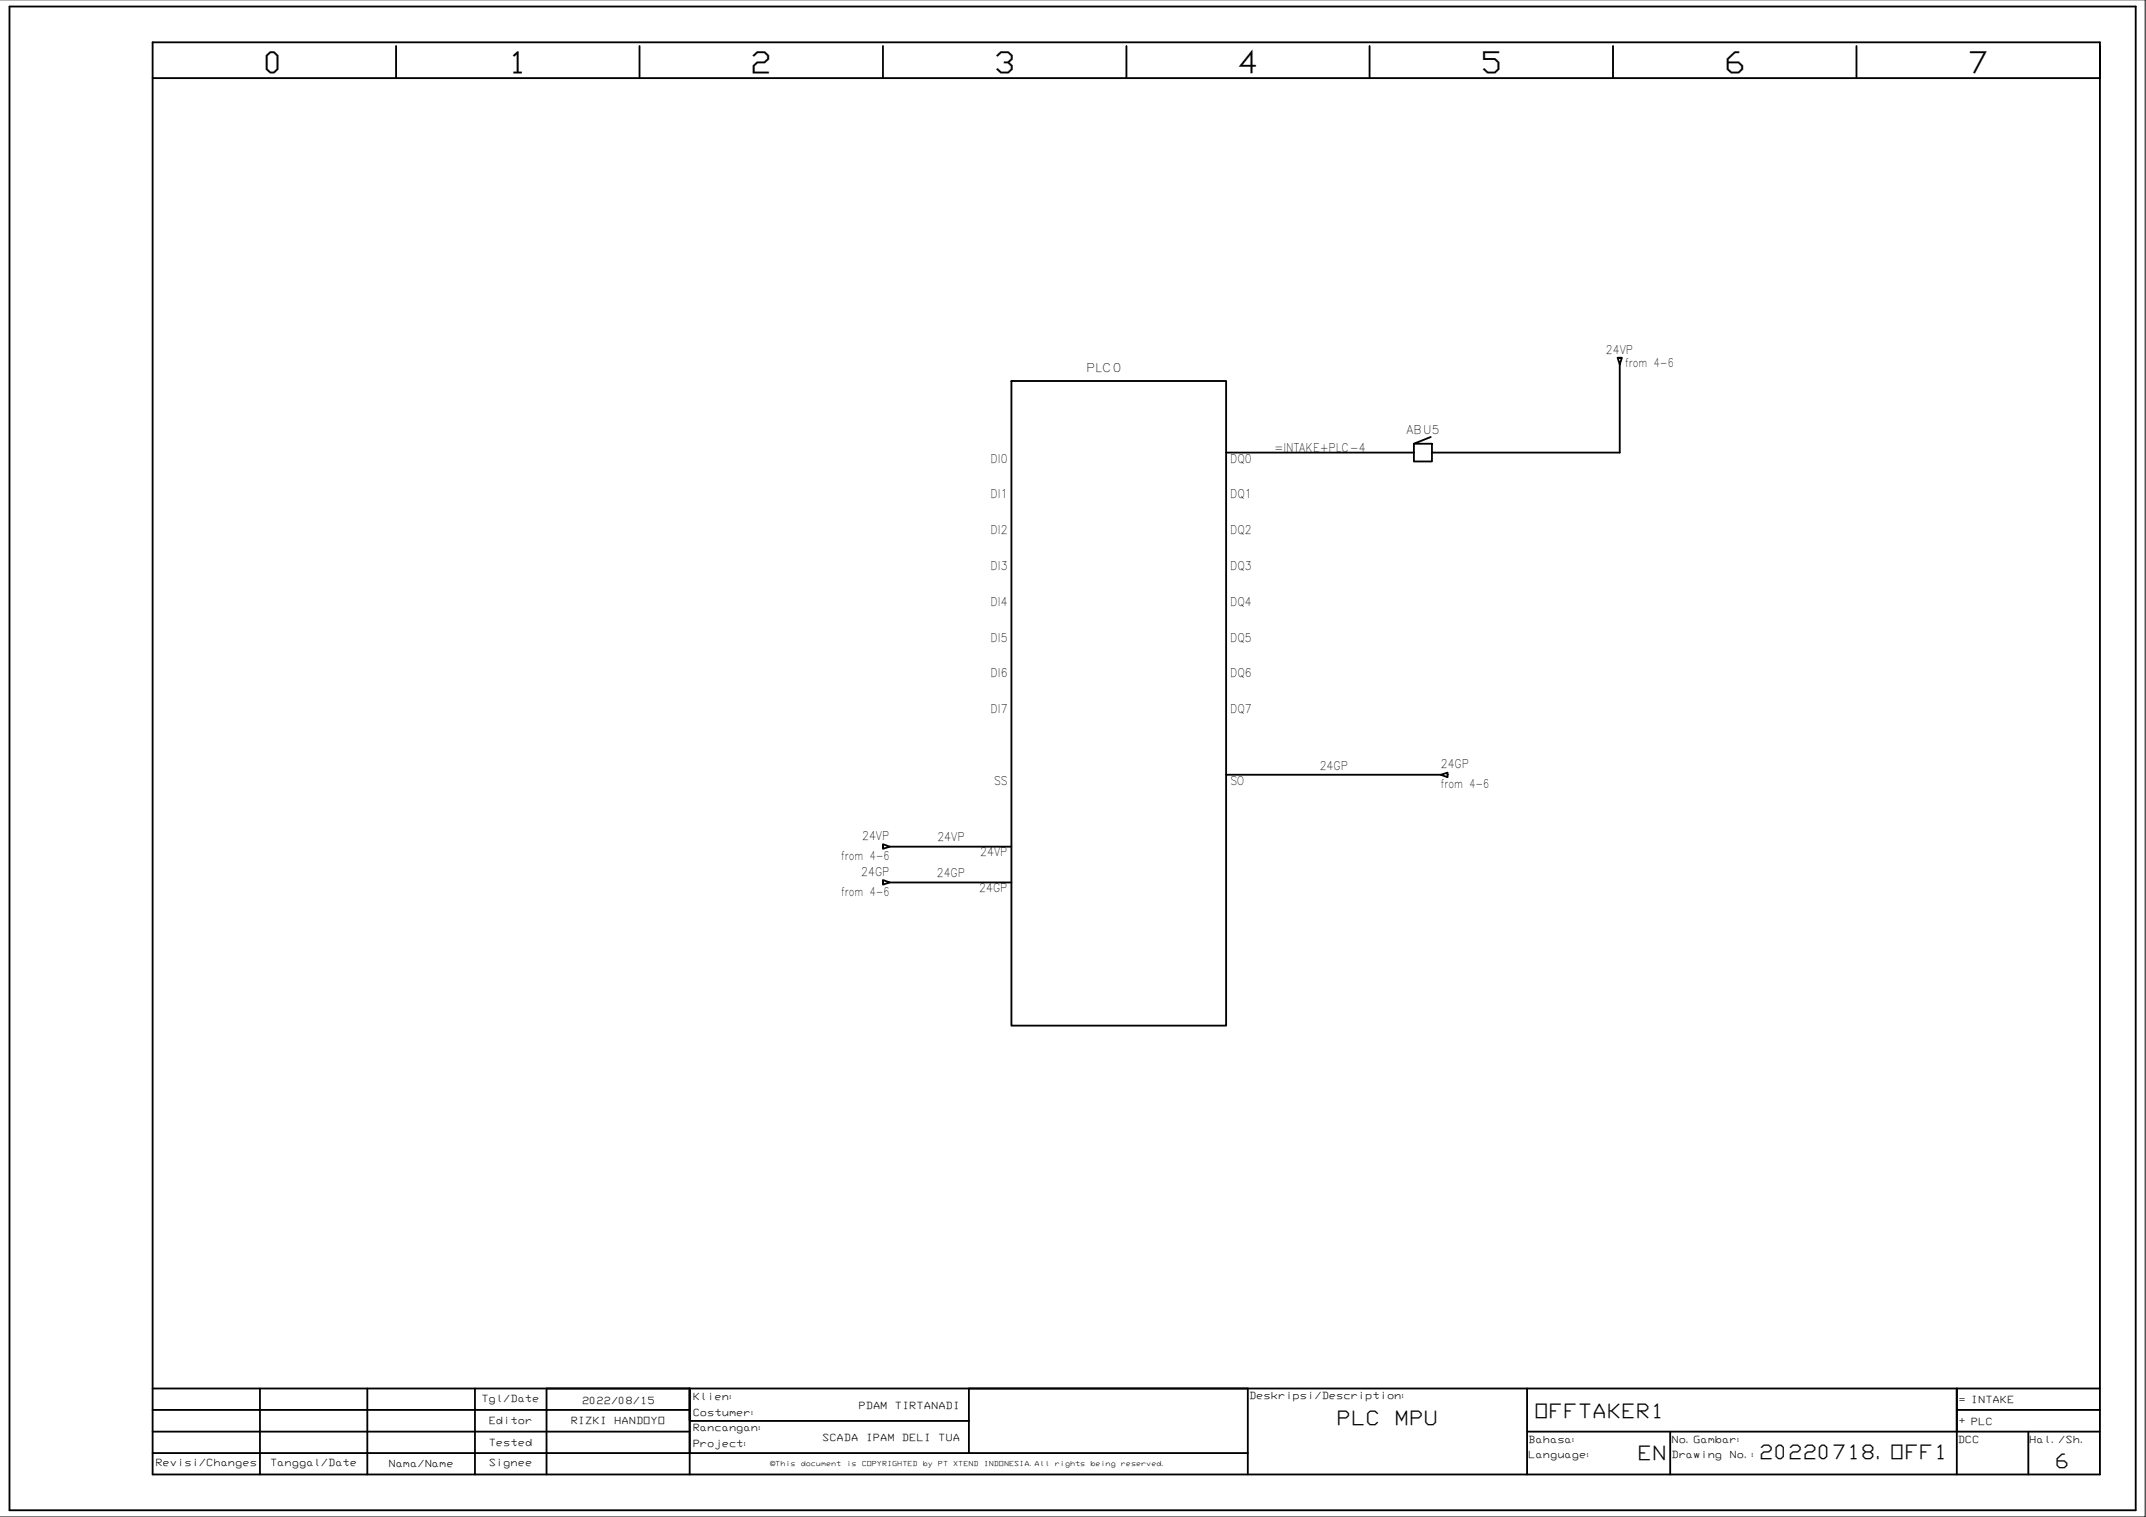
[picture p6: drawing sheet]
<svg xmlns="http://www.w3.org/2000/svg" width="297mm" height="210mm" viewBox="0 0 297 210" stroke-linecap="round" stroke-linejoin="round" font-family="sans-serif">
<defs><g id="words">
<g font-size="4.2">
<text x="36.4" y="10">0</text>
<text x="70.1" y="10">1</text>
<text x="103.8" y="10">2</text>
<text x="137.5" y="10">3</text>
<text x="171.2" y="10">4</text>
<text x="204.9" y="10">5</text>
<text x="238.6" y="10">6</text>
<text x="272.3" y="10">7</text>
</g>
<g font-size="2.8">
<text x="185" y="197.2">PLC</text>
<text x="193" y="197.2">MPU</text>
<text x="212.3" y="196.2">OFFTAKER1</text>
<text x="226.7" y="202.1">EN</text>
<text x="243.5" y="201.9">20220718.OFF1</text>
<text x="284.4" y="203.1">6</text>
</g>
<g font-size="1.7">
<text x="150.3" y="51.5">PLC0</text>
<text x="222.3" y="49">24VP</text>
<text x="225" y="50.8">from 4-6</text>
<text x="137.1" y="64">DI0</text>
<text x="170.3" y="64">DQ0</text>
<text x="176.4" y="62.6">=INTAKE+PLC-4</text>
<text x="194.7" y="60">ABU5</text>
<text x="137.1" y="69">DI1</text>
<text x="170.3" y="69">DQ1</text>
<text x="137.1" y="73.9">DI2</text>
<text x="170.3" y="73.9">DQ2</text>
<text x="137.1" y="78.9">DI3</text>
<text x="137.1" y="83.8">DI4</text>
<text x="170.3" y="78.9">DQ3</text>
<text x="170.3" y="83.8">DQ4</text>
<text x="137.1" y="88.8">DI5</text>
<text x="170.3" y="88.8">DQ5</text>
<text x="137.1" y="93.7">DI6</text>
<text x="170.3" y="93.7">DQ6</text>
<text x="137.1" y="98.7">DI7</text>
<text x="170.3" y="98.7">DQ7</text>
<text x="182.7" y="106.5">24GP</text>
<text x="199.4" y="106.3">24GP</text>
<text x="137.5" y="108.6">SS</text>
<text x="170.3" y="108.6">SO</text>
<text x="199.4" y="109.1">from 4-6</text>
<text x="116.4" y="119">from 4-6</text>
<text x="119.3" y="116.2">24VP</text>
<text x="129.8" y="116.4">24VP</text>
<text x="135.7" y="118.5">24VP</text>
<text x="116.4" y="123.9">from 4-6</text>
<text x="119.2" y="121.2">24GP</text>
<text x="129.7" y="121.4">24GP</text>
<text x="135.6" y="123.5">24GP</text>
</g>
<g font-size="1.4">
<text x="66.6" y="193.9">Tgl/Date</text>
<text x="67.6" y="197.1">Editor</text>
<text x="79" y="197.1">RIZKI</text>
<text x="80.6" y="194.2">2022/08/15</text>
<text x="85" y="197.1">HANDOYO</text>
<text x="95.9" y="193.7">Klien:</text>
<text x="95.9" y="196">Costumer:</text>
<text x="118.8" y="195">PDAM</text>
<text x="123.9" y="195">TIRTANADI</text>
<text x="172.9" y="193.6">Deskripsi/Description:</text>
<text x="271.1" y="194.1">= INTAKE</text>
<text x="271.1" y="197.1">+ PLC</text>
<text x="21.5" y="202.9">Revisi/Changes</text>
<text x="37.4" y="202.9">Tanggal/Date</text>
<text x="53.8" y="203">Nama/Name</text>
<text x="67.6" y="200">Tested</text>
<text x="67.6" y="202.9">Signee</text>
<text x="95.9" y="198">Rancangan:</text>
<text x="95.9" y="200.3">Project:</text>
<text x="113.8" y="199.4">SCADA</text>
<text x="119.8" y="199.4">IPAM</text>
<text x="124.8" y="199.4">DELI</text>
<text x="129.9" y="199.4">TUA</text>
<text x="211.5" y="199.7">Bahasa:</text>
<text x="211.5" y="201.7">Language:</text>
<text x="231.4" y="199.7">No.Gambar:</text>
<text x="231.4" y="201.8">Drawing</text>
<text x="239.4" y="201.8">No.:</text>
<text x="271" y="199.7">DCC</text>
<text x="280.9" y="199.7">Hal./Sh.</text>
</g>
<g font-size="1">
<text x="106.6" y="202.8">©This</text>
<text x="110.8" y="202.8">document</text>
<text x="117.2" y="202.8">is</text>
<text x="119.3" y="202.8">COPYRIGHTED</text>
<text x="127.7" y="202.8">by</text>
<text x="129.8" y="202.8">PT</text>
<text x="131.9" y="202.8">XTEND</text>
<text x="136.2" y="202.8">INDONESIA.All</text>
<text x="146" y="202.8">rights</text>
<text x="150.9" y="202.8">being</text>
<text x="155.2" y="202.8">reserved.</text>
</g>
</g></defs>
<!-- layer: 0 -->
<g fill="none" stroke="#000" stroke-width=".25">
<path d="M1.3 .9h294.3v208.1h-294.3zM21.1 5.9h269.6v198.1h-269.6zM21.1 10.8h269.6M54.8 6.4v4.4M88.5 6.4v4.4M122.2 6.4v4.4M155.9 6.4v4.4M189.6 6.4v4.4M223.3 6.4v4.4M257 6.4v4.4M21.1 192.1h269.6M21.1 195.1h74.4"/>
<path d="M21.1 198.1h74.4M36 192.1v11.9M50.8 192.1v11.9M65.7 192.1v11.9M75.6 192.1v11.9M134.1 196.6h-38.6v-4.5v11.9M134.1 192.1v9M172.7 192.1v11.9M211.4 198.1h79.3M211.4 192.1v11.9M231.2 198.1v5.9M270.8 195.1h19.9"/>
<path d="M270.8 192.1v11.9M280.8 198.1v5.9M21.1 201.1h151.6"/>
</g>
<!-- layer: SYMS -->
<path d="M140 52.7h29.7v89.2h-29.7zM223.9 49.5h.6l-.3 .9zM195.7 61.4h2.5v2.5h-2.5zM198 60.5l-2.3 .9M122.2 116.8l.9 .4-.9 .2zM199.4 107.2l1-.3v.6zM122.2 121.8l.9 .3-.9 .3z" fill="none" stroke="#000" stroke-width=".25"/>
<!-- layer: WIRES -->
<path d="M224.2 50.4v12.2h-26M169.7 62.6h26M123.1 117.2h16.9M169.7 107.2h29.7M123.1 122.1h16.9" fill="none" stroke="#000" stroke-width=".25"/>
<path d="M0 0h296.9v209.9h-296.9" fill="none" stroke="#000" stroke-width=".14"/>
<use href="#words"/>
</svg>
